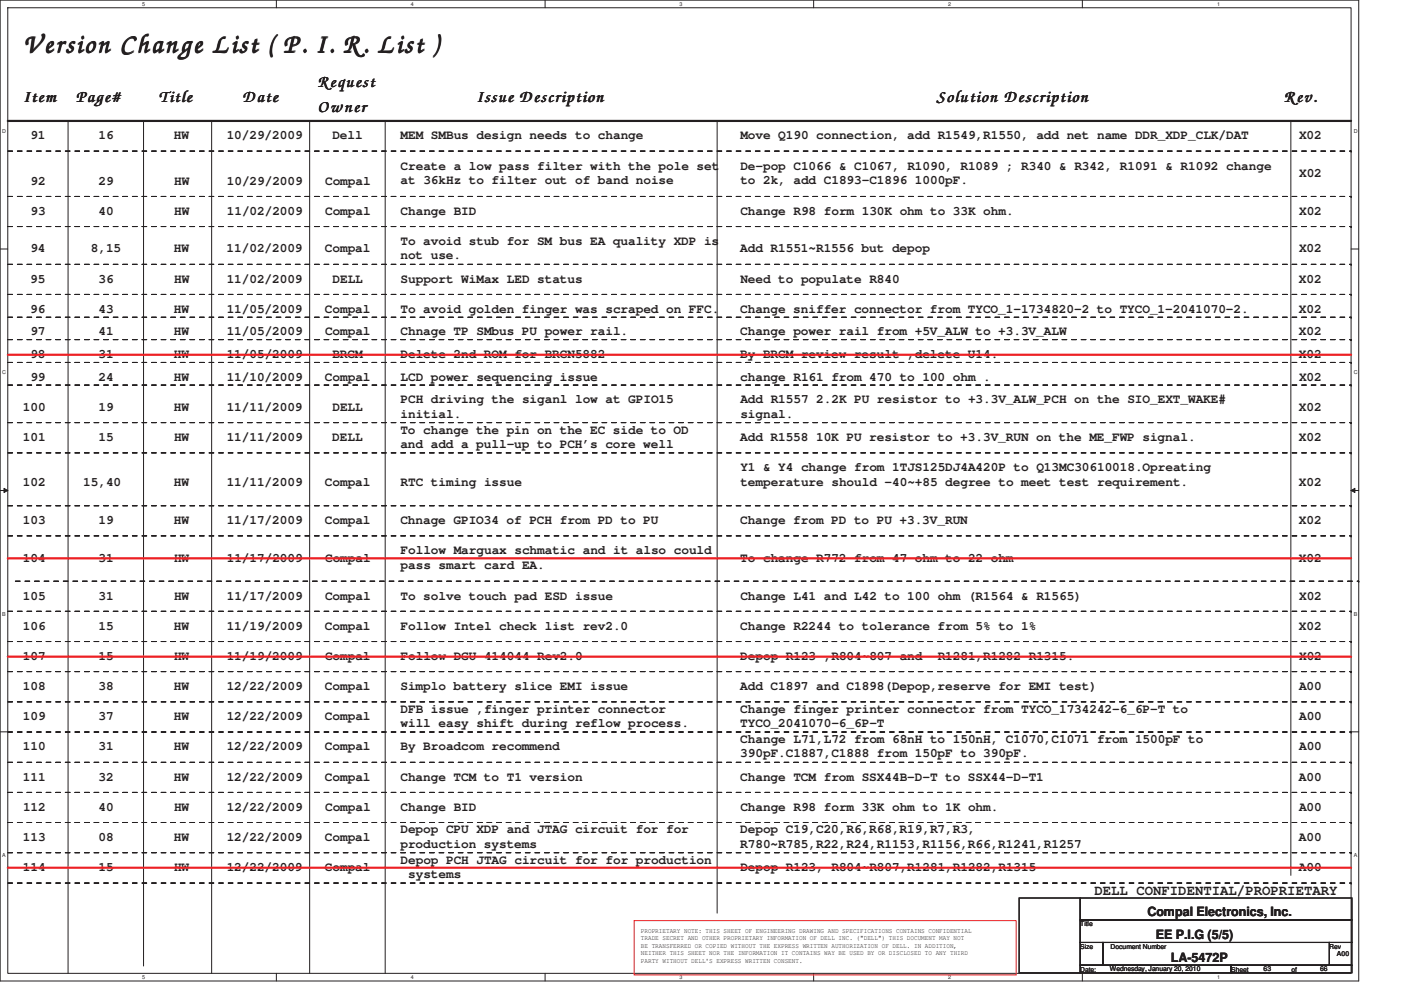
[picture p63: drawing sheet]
<svg xmlns="http://www.w3.org/2000/svg" width="297mm" height="210mm" viewBox="0 0 297 210" stroke-linecap="round" stroke-linejoin="round" font-family="sans-serif">
<defs><g id="words">
<text font-size="6.9" fill="#231f20" x="4.9" y="11.2">Version Change List ( P. I. R. List )</text>
<g font-size="4.3" fill="#231f20">
<text x="4.9" y="21.6">Item</text>
<text x="16" y="21.6">Page#</text>
<text x="33.7" y="21.7">Title</text>
<text x="51.4" y="21.6">Date</text>
<text x="67.3" y="23.8">Owner</text>
<text x="67.4" y="18.4">Request</text>
<text x="100.9" y="21.7">Issue Description</text>
<text x="198.6" y="21.6">Solution Description</text>
<text x="272.2" y="21.7">Rev.</text>
</g>
<text font-size="3" fill="#231f20" x="232" y="189.8">DELL CONFIDENTIAL/PROPRIETARY</text>
<g font-size="2.7" fill="#231f20">
<text x="6.4" y="29.5">91</text>
<text x="20.9" y="29.5">16</text>
<text x="36.9" y="29.5">HW</text>
<text x="48.1" y="29.5">10/29/2009</text>
<text x="70.5" y="29.5">Dell</text>
<text x="84.9" y="29.5">MEM SMBus design needs to change</text>
<text x="157" y="29.5">Move Q190 connection, add R1549,R1550, add net name DDR_XDP_CLK/DAT</text>
<text x="275.4" y="29.5">X02</text>
<text x="84.9" y="36">Create a low pass filter with the pole set</text>
<text x="157" y="36">De-pop C1066 &amp; C1067, R1090, R1089 ; R340 &amp; R342, R1091 &amp; R1092 change</text>
<text x="6.5" y="39.2">92</text>
<text x="20.9" y="39.2">29</text>
<text x="36.9" y="39.2">HW</text>
<text x="48.1" y="39.2">10/29/2009</text>
<text x="68.9" y="39.2">Compal</text>
<text x="84.9" y="39">at 36kHz to filter out of band noise</text>
<text x="157" y="39">to 2k, add C1893-C1896 1000pF.</text>
<text x="275.4" y="37.5">X02</text>
<text x="6.5" y="45.5">93</text>
<text x="20.9" y="45.5">40</text>
<text x="36.9" y="45.5">HW</text>
<text x="48.1" y="45.5">11/02/2009</text>
<text x="68.9" y="45.5">Compal</text>
<text x="84.9" y="45.5">Change BID</text>
<text x="157" y="45.5">Change R98 form 130K ohm to 33K ohm.</text>
<text x="275.4" y="45.5">X02</text>
<text x="6.4" y="53.6">94</text>
<text x="19.3" y="53.6">8,15</text>
<text x="36.9" y="53.6">HW</text>
<text x="48.1" y="53.6">11/02/2009</text>
<text x="68.9" y="53.6">Compal</text>
<text x="84.9" y="51.9">To avoid stub for SM bus EA quality XDP is</text>
<text x="156.9" y="53.6">Add R1551~R1556 but depop</text>
<text x="275.4" y="53.6">X02</text>
<text x="6.4" y="59.9">95</text>
<text x="20.9" y="59.9">36</text>
<text x="36.9" y="59.9">HW</text>
<text x="48.1" y="59.9">11/02/2009</text>
<text x="70.5" y="59.9">DELL</text>
<text x="84.9" y="55">not use.</text>
<text x="84.9" y="59.9">Support WiMax LED status</text>
<text x="157" y="59.9">Need to populate R840</text>
<text x="275.4" y="59.9">X02</text>
<text x="6.4" y="66.3">96</text>
<text x="6.4" y="71.2">97</text>
<text x="20.9" y="66.3">43</text>
<text x="20.9" y="71.2">41</text>
<text x="36.9" y="66.3">HW</text>
<text x="36.9" y="71.2">HW</text>
<text x="48.1" y="66.3">11/05/2009</text>
<text x="48.1" y="71.2">11/05/2009</text>
<text x="68.9" y="66.3">Compal</text>
<text x="68.9" y="71.2">Compal</text>
<text x="84.9" y="66.3">To avoid golden finger was scraped on FFC.</text>
<text x="84.9" y="71.2">Chnage TP SMbus PU power rail.</text>
<text x="156.9" y="66.3">Change sniffer connector from TYCO_1-1734820-2 to TYCO_1-2041070-2.</text>
<text x="156.9" y="71.2">Change power rail from +5V_ALW to +3.3V_ALW</text>
<text x="275.4" y="66.3">X02</text>
<text x="275.4" y="71.2">X02</text>
<text x="6.4" y="76">98</text>
<text x="20.9" y="76">31</text>
<text x="36.9" y="76">HW</text>
<text x="48.1" y="76">11/05/2009</text>
<text x="70.5" y="76">BRCM</text>
<text x="84.9" y="76">Delete 2nd ROM for BRCN5882</text>
<text x="157" y="76">By BRCM review result ,delete U14.</text>
<text x="275.4" y="76">X02</text>
<text x="6.4" y="80.7">99</text>
<text x="20.9" y="80.7">24</text>
<text x="36.9" y="80.7">HW</text>
<text x="48.1" y="80.7">11/10/2009</text>
<text x="68.9" y="80.7">Compal</text>
<text x="84.9" y="80.7">LCD power sequencing issue</text>
<text x="157" y="80.7">change R161 from 470 to 100 ohm .</text>
<text x="275.4" y="80.7">X02</text>
<text x="4.9" y="87.2">100</text>
<text x="20.9" y="87.2">19</text>
<text x="36.9" y="87.2">HW</text>
<text x="48.1" y="87.2">11/11/2009</text>
<text x="70.5" y="87.2">DELL</text>
<text x="84.9" y="85.6">PCH driving the siganl low at GPIO15</text>
<text x="84.9" y="88.7">initial.</text>
<text x="157" y="88.7">signal.</text>
<text x="157" y="85.6">Add R1557 2.2K PU resistor to +3.3V_ALW_PCH on the SIO_EXT_WAKE#</text>
<text x="275.4" y="87.2">X02</text>
<text x="4.9" y="93.6">101</text>
<text x="20.9" y="93.6">15</text>
<text x="36.9" y="93.6">HW</text>
<text x="48.1" y="93.6">11/11/2009</text>
<text x="70.4" y="93.6">DELL</text>
<text x="84.9" y="92">To change the pin on the EC side to OD</text>
<text x="84.9" y="95">and add a pull-up to PCH’s core well</text>
<text x="156.9" y="93.6">Add R1558 10K PU resistor to +3.3V_RUN on the ME_FWP signal.</text>
<text x="275.4" y="93.6">X02</text>
<text x="157" y="99.9">Y1 &amp; Y4 change from 1TJS125DJ4A420P to Q13MC30610018.Opreating</text>
<text x="4.9" y="103.2">102</text>
<text x="17.7" y="103.2">15,40</text>
<text x="36.9" y="103.2">HW</text>
<text x="48.1" y="103.2">11/11/2009</text>
<text x="68.9" y="103.2">Compal</text>
<text x="84.9" y="103.2">RTC timing issue</text>
<text x="157" y="103">temperature should -40~+85 degree to meet test requirement.</text>
<text x="275.4" y="103.2">X02</text>
<text x="4.9" y="111.2">103</text>
<text x="20.9" y="111.2">19</text>
<text x="36.9" y="111.2">HW</text>
<text x="48.1" y="111.2">11/17/2009</text>
<text x="68.9" y="111.2">Compal</text>
<text x="84.9" y="111.2">Chnage GPIO34 of PCH from PD to PU</text>
<text x="156.9" y="111.2">Change from PD to PU +3.3V_RUN</text>
<text x="275.4" y="111.2">X02</text>
<text x="4.9" y="119.2">104</text>
<text x="20.9" y="119.2">31</text>
<text x="36.9" y="119.2">HW</text>
<text x="48.1" y="119.2">11/17/2009</text>
<text x="68.9" y="119.2">Compal</text>
<text x="84.9" y="117.6">Follow Marguax schmatic and it also could</text>
<text x="157" y="119.2">To change R772 from 47 ohm to 22 ohm</text>
<text x="275.4" y="119.2">X02</text>
<text x="84.9" y="120.7">pass smart card EA.</text>
<text x="4.9" y="127.2">105</text>
<text x="20.9" y="127.2">31</text>
<text x="36.9" y="127.2">HW</text>
<text x="48.1" y="127.2">11/17/2009</text>
<text x="68.9" y="127.2">Compal</text>
<text x="84.9" y="127.2">To solve touch pad ESD issue</text>
<text x="157" y="127.2">Change L41 and L42 to 100 ohm (R1564 &amp; R1565)</text>
<text x="275.4" y="127.2">X02</text>
<text x="4.9" y="133.6">106</text>
<text x="20.9" y="133.6">15</text>
<text x="36.9" y="133.6">HW</text>
<text x="48.1" y="133.6">11/19/2009</text>
<text x="68.9" y="133.6">Compal</text>
<text x="84.9" y="133.6">Follow Intel check list rev2.0</text>
<text x="157" y="133.6">Change R2244 to tolerance from 5% to 1%</text>
<text x="275.4" y="133.6">X02</text>
<text x="4.9" y="140">107</text>
<text x="20.9" y="140">15</text>
<text x="36.9" y="140">HW</text>
<text x="48.1" y="140">11/19/2009</text>
<text x="68.9" y="140">Compal</text>
<text x="84.9" y="140">Follow DGU 414044 Rev2.0</text>
<text x="157" y="140">Depop R123 ,R804~807 and</text>
<text x="198.8" y="140">R1281,R1282 R1315.</text>
<text x="275.4" y="140">X02</text>
<text x="4.9" y="146.3">108</text>
<text x="20.9" y="146.3">38</text>
<text x="36.9" y="146.3">HW</text>
<text x="48.1" y="146.3">12/22/2009</text>
<text x="68.9" y="146.3">Compal</text>
<text x="84.9" y="146.3">Simplo battery slice EMI issue</text>
<text x="156.9" y="146.3">Add C1897 and C1898(Depop,reserve for EMI test)</text>
<text x="275.4" y="146.3">A00</text>
<text x="4.9" y="152.7">109</text>
<text x="20.9" y="152.7">37</text>
<text x="36.9" y="152.7">HW</text>
<text x="48.1" y="152.7">12/22/2009</text>
<text x="68.9" y="152.7">Compal</text>
<text x="84.9" y="151.2">DFB issue ,finger printer connector</text>
<text x="84.9" y="154.2">will easy shift during reflow process.</text>
<text x="157" y="151.2">Change finger printer connector from TYCO_1734242-6_6P-T to</text>
<text x="157" y="154.2">TYCO_2041070-6_6P-T</text>
<text x="275.4" y="152.7">A00</text>
<text x="4.9" y="159.2">110</text>
<text x="20.9" y="159.2">31</text>
<text x="36.9" y="159.2">HW</text>
<text x="48.1" y="159.2">12/22/2009</text>
<text x="68.9" y="159.2">Compal</text>
<text x="84.9" y="159.2">By Broadcom recommend</text>
<text x="157" y="157.6">Change L71,L72 from 68nH to 150nH, C1070,C1071 from 1500pF to</text>
<text x="157" y="160.7">390pF.C1887,C1888 from 150pF to 390pF.</text>
<text x="275.4" y="159.2">A00</text>
<text x="4.9" y="165.6">111</text>
<text x="20.9" y="165.6">32</text>
<text x="36.9" y="165.6">HW</text>
<text x="48.1" y="165.6">12/22/2009</text>
<text x="68.9" y="165.6">Compal</text>
<text x="84.9" y="165.6">Change TCM to T1 version</text>
<text x="157" y="165.6">Change TCM from SSX44B-D-T to SSX44-D-T1</text>
<text x="275.4" y="165.6">A00</text>
<text x="4.9" y="171.9">112</text>
<text x="20.9" y="171.9">40</text>
<text x="36.9" y="171.9">HW</text>
<text x="48.1" y="171.9">12/22/2009</text>
<text x="68.9" y="171.9">Compal</text>
<text x="84.9" y="171.9">Change BID</text>
<text x="157" y="171.9">Change R98 form 33K ohm to 1K ohm.</text>
<text x="275.4" y="171.9">A00</text>
<text x="4.9" y="178.3">113</text>
<text x="20.9" y="178.3">08</text>
<text x="36.9" y="178.3">HW</text>
<text x="48.1" y="178.3">12/22/2009</text>
<text x="68.9" y="178.3">Compal</text>
<text x="84.9" y="176.7">Depop CPU XDP and JTAG circuit for for</text>
<text x="84.9" y="179.8">production systems</text>
<text x="156.9" y="176.7">Depop C19,C20,R6,R68,R19,R7,R3,</text>
<text x="156.9" y="179.8">R780~R785,R22,R24,R1153,R1156,R66,R1241,R1257</text>
<text x="275.4" y="178.3">A00</text>
<text x="4.9" y="184.8">114</text>
<text x="20.9" y="184.8">15</text>
<text x="36.9" y="184.8">HW</text>
<text x="48.1" y="184.8">12/22/2009</text>
<text x="68.9" y="184.8">Compal</text>
<text x="84.9" y="183.2">Depop PCH JTAG circuit for for production</text>
<text x="157" y="184.8">Depop R123, R804~R807,R1281,R1282,R1315</text>
<text x="275.4" y="184.8">A00</text>
<text x="86.5" y="186.3">systems</text>
<text x="243.3" y="194.3">Compal Electronics, Inc.</text>
<text x="245" y="199.3">EE P.I.G (5/5)</text>
<text x="248.2" y="204.1">LA-5472P</text>
</g>
<g font-size="1.4" fill="#231f20">
<text x="135.9" y="197.9">PROPRIETARY NOTE: THIS SHEET OF ENGINEERING DRAWING AND SPECIFICATIONS CONTAINS CONFIDENTIAL</text>
<text x="229" y="196.5">Title</text>
<text x="135.9" y="199.5">TRADE SECRET AND OTHER PROPRIETARY INFORMATION OF DELL INC. (&quot;DELL&quot;) THIS DOCUMENT MAY NOT</text>
<text x="135.9" y="201">BE TRANSFERRED OR COPIED WITHOUT THE EXPRESS WRITTEN AUTHORIZATION OF DELL. IN ADDITION,</text>
<text x="135.9" y="202.6">NEITHER THIS SHEET NOR THE INFORMATION IT CONTAINS WAY BE USED BY OR DISCLOSED TO ANY THIRD</text>
<text x="229" y="201.2">Size</text>
<text x="235.5" y="201.2">Document Number</text>
<text x="281.8" y="201.2">Rev</text>
<text x="283.5" y="202.9">A00</text>
<text x="135.9" y="204.2">PARTY WITHOUT DELL'S EXPRESS WRITTEN CONSENT.</text>
<text x="229" y="206.1">Date:</text>
<text x="235.3" y="205.9">Wednesday, January 20, 2010</text>
<text x="261" y="206.1">Sheet</text>
<text x="267.9" y="205.9">63</text>
<text x="273.8" y="206.1">of</text>
<text x="279.9" y="205.9">66</text>
</g>
<g font-size="1.1" fill="#231f20">
<text x="30.1" y="1.2">5</text>
<text x="87.1" y="1.2">4</text>
<text x="144.1" y="1.2">3</text>
<text x="201" y="1.2">2</text>
<text x="258" y="1.2">1</text>
<text x=".5" y="28.2">D</text>
<text x="287" y="28.2">D</text>
<text x=".5" y="79.4">C</text>
<text x="287" y="79.4">C</text>
<text x=".5" y="130.6">B</text>
<text x="287" y="130.6">B</text>
<text x=".5" y="181.8">A</text>
<text x="287" y="181.8">A</text>
<text x="30.1" y="207.6">5</text>
<text x="87.1" y="207.6">4</text>
<text x="144.1" y="207.6">3</text>
<text x="201" y="207.6">2</text>
<text x="258" y="207.6">1</text>
</g>
</g></defs>
<path d="M0 0h288.1v208.1h-288.1zM1.6 1.6h284.9v204.8h-284.9z" fill="none" stroke="#231f20" stroke-width=".21"/>
<g fill="#fff">
<path d="M30.1 .2h.6v1.2h-.6z"/>
<path d="M30.1 206.6h.6v1.2h-.6z"/>
</g>
<path d="M58.6 0v1.6M58.6 206.4v1.7" fill="none" stroke="#231f20" stroke-width=".21"/>
<g fill="#fff">
<path d="M87 .2h.6v1.2h-.6z"/>
<path d="M87 206.6h.6v1.2h-.6z"/>
</g>
<path d="M115.6 0v1.6M115.6 206.4v1.7" fill="none" stroke="#231f20" stroke-width=".21"/>
<g fill="#fff">
<path d="M144 .2h.6v1.2h-.6z"/>
<path d="M144 206.6h.6v1.2h-.6z"/>
</g>
<path d="M172.5 0v1.6M172.5 206.4v1.7" fill="none" stroke="#231f20" stroke-width=".21"/>
<g fill="#fff">
<path d="M200.9 .2h.6v1.2h-.6z"/>
<path d="M200.9 206.6h.6v1.2h-.6z"/>
</g>
<path d="M229.5 0v1.6M229.5 206.4v1.7" fill="none" stroke="#231f20" stroke-width=".21"/>
<g fill="#fff">
<path d="M257.9 .2h.6v1.2h-.6z"/>
<path d="M257.9 206.6h.6v1.2h-.6z"/>
<path d="M.5 27.2h.7v1.2h-.7z"/>
<path d="M286.9 27.2h.7v1.2h-.7z"/>
<path d="M.5 78.4h.7v1.2h-.7z"/>
<path d="M286.9 78.4h.7v1.2h-.7z"/>
</g>
<path d="M0 52.8h1.6M286.5 52.8h1.6" fill="none" stroke="#231f20" stroke-width=".21"/>
<g fill="#fff">
<path d="M.5 129.6h.7v1.2h-.7z"/>
<path d="M286.9 129.6h.7v1.2h-.7z"/>
</g>
<path d="M0 104h1.6M286.5 104h1.6" fill="none" stroke="#231f20" stroke-width=".21"/>
<path d="M.8 103.6l.8 .4-.8 .5z" fill="#231f20"/>
<path d="M.8 103.6l.8 .4-.8 .5z" fill="none" stroke="#231f20" stroke-width=".21"/>
<path d="M286.5 104l.8-.4v.9z" fill="#231f20"/>
<path d="M286.5 104l.8-.4v.9z" fill="none" stroke="#231f20" stroke-width=".21"/>
<g fill="#fff">
<path d="M.5 180.8h.7v1.2h-.7z"/>
<path d="M286.9 180.8h.7v1.2h-.7z"/>
</g>
<g fill="none" stroke="#231f20" stroke-width=".21">
<path d="M14.4 25.7v180.7M30.4 25.7v179.2M44.9 25.7v180.7M65.7 25.7v180.7M81.7 25.7v180.7M152 25.7v168M273.7 25.7v160M0 155.2h1.6M286.5 155.2h1.6M216.1 190.5h12.9v15.8h-12.9zM229 190.5h57.6v4.6h-57.6zM229 195.1h57.6v4.8h-57.6z"/>
<path d="M229 199.9h4.8v4.8h-4.8zM233.9 199.9h48v4.8h-48zM281.8 199.9h4.8v4.8h-4.8zM229 204.7h32v1.6h-32zM261 204.7h25.6v1.6h-25.6z"/>
</g>
<path d="M1.6 25.7h284.9" fill="none" stroke="#231f20" stroke-width=".47"/>
<path d="M134.4 195.3h81v11.5h-81z" fill="none" stroke="#ed2024" stroke-width=".21"/>
<g fill="none" stroke="#231f20" stroke-width=".21" stroke-dasharray="1 1 1 1 1 1 1 1">
<path d="M1.6 32h284.9M286.5 32h.1M1.6 41.7h284.9M1.6 48.1h284.9M1.6 56.1h284.9M286.5 41.7h.1M286.5 48.1h.1M286.5 56.1h.1M1.6 62.4h284.9M1.6 67.3h284.9M1.6 72h284.9M1.6 76.9h284.9"/>
<path d="M286.5 62.4h.1M286.5 67.3h.1M286.5 72h.1M286.5 76.9h.1M1.6 81.7h284.9M1.6 89.6h284.9M1.6 96.1h284.9M286.5 81.7h.1M286.5 89.6h.1M286.5 96.1h.1M1.6 107.3h284.9M1.6 113.7h284.9"/>
<path d="M286.5 107.3h.1M286.5 113.7h.1M1.6 129.6h284.9M1.6 136.1h284.9M3.3 123.3h284.8M286.5 129.6h.1M286.5 136.1h.1M288.1 123.3h.1M1.6 142.5h284.9M1.6 148.9h284.9M1.6 155.3h284.9M286.5 142.5h.1"/>
<path d="M286.5 148.9h.1M286.5 155.3h.1M1.6 161.7h284.9M1.6 168.1h284.9M1.6 174.5h284.9M286.5 161.7h.1M286.5 168.1h.1M286.5 174.5h.1M1.6 180.9h284.9M1.6 187.3h284.9M286.5 180.9h.1M286.5 187.3h.1"/>
</g>
<path d="M1.6 75.3h284.9M1.6 118.4h284.9M1.6 139.3h284.9M1.6 184h284.9" fill="none" stroke="#ed2024" stroke-width=".47"/>
<use href="#words"/>
</svg>
